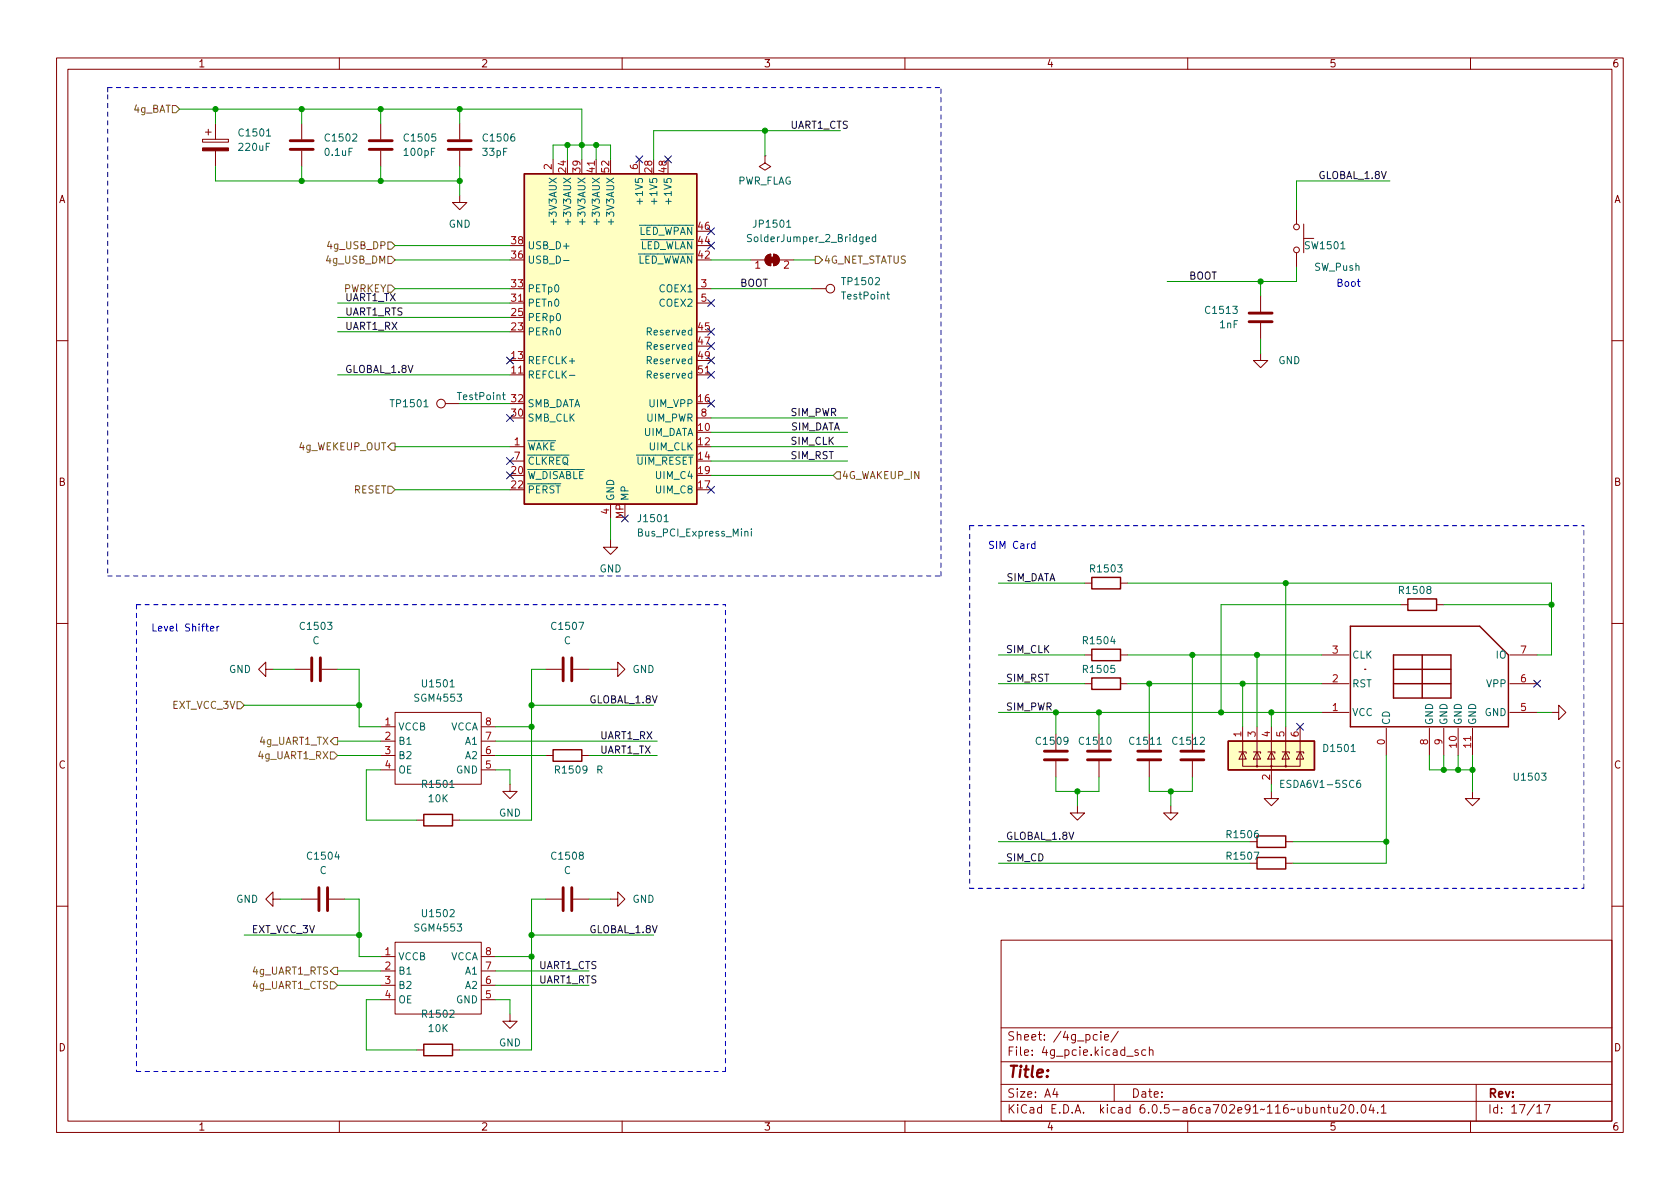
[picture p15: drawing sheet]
<svg xmlns="http://www.w3.org/2000/svg" width="297mm" height="210mm" viewBox="0 0 297 210" stroke-linecap="round" stroke-linejoin="round" font-family="sans-serif">
<defs><g id="words">
<text font-size="2.8" fill="#840000" x="178" y="190.6">Title:</text>
<g font-size="2.1" fill="#840000">
<text x="178" y="184">Sheet: /4g_pcie/</text>
<text x="178" y="186.7">File: 4g_pcie.kicad_sch</text>
<text x="178" y="196.9">KiCad E.D.A. kicad 6.0.5-a6ca702e91~116~ubuntu20.04.1</text>
<text x="178" y="194.1">Size: A4</text>
<text x="200" y="194.1">Date:</text>
<text x="263" y="194.1">Rev:</text>
<text x="263" y="196.9">Id: 17/17</text>
</g>
<g font-size="1.8" fill="#840000">
<text x="35" y="11.9">1</text>
<text x="85" y="11.9">2</text>
<text x="135" y="11.9">3</text>
<text x="185" y="11.9">4</text>
<text x="235" y="11.9">5</text>
<text x="285" y="11.9">6</text>
<text x="10.3" y="35.9">A</text>
<text x="285.3" y="35.9">A</text>
<text x="10.3" y="85.9">B</text>
<text x="285.3" y="85.9">B</text>
<text x="10.3" y="135.9">C</text>
<text x="285.3" y="135.9">C</text>
<text x="10.3" y="185.9">D</text>
<text x="285.3" y="185.9">D</text>
<text x="35" y="199.9">1</text>
<text x="85" y="199.9">2</text>
<text x="135" y="199.9">3</text>
<text x="185" y="199.9">4</text>
<text x="235" y="199.9">5</text>
<text x="285" y="199.9">6</text>
</g>
<g font-size="1.8" fill="#725600">
<text x="23.6" y="19.9">4g_BAT</text>
<text x="57.9" y="46.6">4g_USB_DM</text>
<text x="58.2" y="44.1">4g_USB_DP</text>
<text x="145.6" y="46.6">4G_NET_STATUS</text>
<text x="52.9" y="79.6">4g_WEKEUP_OUT</text>
<text x="62.5" y="87.2">RESET</text>
<text x="148.8" y="84.7">4G_WAKEUP_IN</text>
<text x="30.4" y="125.3">EXT_VCC_3V</text>
<text x="46" y="131.7">4g_UART1_TX</text>
<text x="45.8" y="134.2">4g_UART1_RX</text>
<text x="44.8" y="172.3">4g_UART1_RTS</text>
<text x="44.8" y="174.9">4g_UART1_CTS</text>
</g>
<g font-size="1.8" fill="#0f0f0f">
<text x="139.7" y="22.8">UART1_CTS</text>
<text x="233" y="31.6">GLOBAL_1.8V</text>
<text x="60.6" y="51.7">PWRKEY</text>
<text x="61" y="53.2">UART1_TX</text>
<text x="130.8" y="50.7">BOOT</text>
<text x="210.2" y="49.4">BOOT</text>
<text x="61" y="58.3">UART1_RX</text>
<text x="61" y="55.8">UART1_RTS</text>
<text x="61" y="65.9">GLOBAL_1.8V</text>
<text x="139.5" y="76.1">SIM_DATA</text>
<text x="139.7" y="73.6">SIM_PWR</text>
<text x="139.7" y="78.6">SIM_CLK</text>
<text x="139.7" y="81.2">SIM_RST</text>
<text x="177.6" y="102.8">SIM_DATA</text>
<text x="177.8" y="115.5">SIM_CLK</text>
<text x="104.1" y="124.4">GLOBAL_1.8V</text>
<text x="177.8" y="120.5">SIM_RST</text>
<text x="177.8" y="125.6">SIM_PWR</text>
<text x="106" y="130.7">UART1_RX</text>
<text x="106" y="133.2">UART1_TX</text>
<text x="177.8" y="148.5">GLOBAL_1.8V</text>
<text x="177.8" y="152.3">SIM_CD</text>
<text x="44.4" y="165">EXT_VCC_3V</text>
<text x="104.1" y="165">GLOBAL_1.8V</text>
<text x="95.2" y="173.9">UART1_RTS</text>
<text x="95.2" y="171.3">UART1_CTS</text>
</g>
<g font-size="1.8" fill="#006464">
<text x="42.4" y="26.7">220uF</text>
<text x="42.4" y="24.1">C1501</text>
<text x="57.6" y="27.6">0.1uF</text>
<text x="57.7" y="25">C1502</text>
<text x="71.6" y="27.6">100pF</text>
<text x="71.6" y="25">C1505</text>
<text x="85.4" y="27.6">33pF</text>
<text x="85.6" y="25">C1506</text>
<text x="113.7" y="35.4" transform="rotate(-90 113.7 35.4)">+1V5</text>
<text x="116.2" y="35.4" transform="rotate(-90 116.2 35.4)">+1V5</text>
<text x="118.7" y="35.4" transform="rotate(-90 118.7 35.4)">+1V5</text>
<text x="130.3" y="32.6">PWR_FLAG</text>
<text x="79.3" y="40.3">GND</text>
<text x="98.4" y="39.1" transform="rotate(-90 98.4 39.1)">+3V3AUX</text>
<text x="101" y="39.1" transform="rotate(-90 101 39.1)">+3V3AUX</text>
<text x="103.5" y="39.1" transform="rotate(-90 103.5 39.1)">+3V3AUX</text>
<text x="106" y="39.1" transform="rotate(-90 106 39.1)">+3V3AUX</text>
<text x="108.6" y="39.1" transform="rotate(-90 108.6 39.1)">+3V3AUX</text>
<text x="111.4" y="41.5">~{LED_WPAN}</text>
<text x="133.5" y="40.3">JP1501</text>
<text x="93.2" y="46.6">USB_D-</text>
<text x="93.2" y="44.1">USB_D+</text>
<text x="110.9" y="46.6">~{LED_WWAN}</text>
<text x="111.5" y="44.1">~{LED_WLAN}</text>
<text x="132.7" y="42.8">SolderJumper_2_Bridged</text>
<text x="230.9" y="44.1">SW1501</text>
<text x="232.4" y="47.9">SW_Push</text>
<text x="93.2" y="51.7">PETp0</text>
<text x="116.7" y="51.7">COEX1</text>
<text x="149" y="53">TestPoint</text>
<text x="149.1" y="50.4">TP1502</text>
<text x="93.2" y="59.3">PERn0</text>
<text x="93.2" y="56.8">PERp0</text>
<text x="93.2" y="54.2">PETn0</text>
<text x="114.7" y="59.3">Reserved</text>
<text x="116.7" y="54.2">COEX2</text>
<text x="213.3" y="55.5">C1513</text>
<text x="215.7" y="58">1nF</text>
<text x="93.2" y="64.4">REFCLK+</text>
<text x="114.7" y="61.8">Reserved</text>
<text x="114.7" y="64.4">Reserved</text>
<text x="226" y="64.4">GND</text>
<text x="81.1" y="70.7">TestPoint</text>
<text x="93.2" y="66.9">REFCLK-</text>
<text x="114.7" y="66.9">Reserved</text>
<text x="69.3" y="72">TP1501</text>
<text x="93.2" y="74.5">SMB_CLK</text>
<text x="93.2" y="72">SMB_DATA</text>
<text x="113.5" y="77.1">UIM_DATA</text>
<text x="114.3" y="74.5">UIM_PWR</text>
<text x="114.9" y="72">UIM_VPP</text>
<text x="93.2" y="79.6">~{WAKE}</text>
<text x="93.2" y="82.2">~{CLKREQ}</text>
<text x="111.2" y="82.2">~{UIM_RESET}</text>
<text x="114.8" y="79.6">UIM_CLK</text>
<text x="93.2" y="84.7">~{W_DISABLE}</text>
<text x="93.2" y="87.2">~{PERST}</text>
<text x="108.6" y="88.6" transform="rotate(-90 108.6 88.6)">GND</text>
<text x="111.1" y="88.6" transform="rotate(-90 111.1 88.6)">MP</text>
<text x="116.2" y="87.2">UIM_C8</text>
<text x="116.2" y="84.7">UIM_C4</text>
<text x="113" y="92.3">J1501</text>
<text x="113" y="94.9">Bus_PCI_Express_Mini</text>
<text x="106" y="101.2">GND</text>
<text x="193" y="101.2">R1503</text>
<text x="247.6" y="105">R1508</text>
<text x="53.3" y="111.4">C1503</text>
<text x="55.2" y="113.9">C</text>
<text x="97.7" y="111.4">C1507</text>
<text x="99.7" y="113.9">C</text>
<text x="191.7" y="113.9">R1504</text>
<text x="40.5" y="119">GND</text>
<text x="111.8" y="119">GND</text>
<text x="191.7" y="119">R1505</text>
<text x="239" y="116.5">CLK</text>
<text x="264.6" y="116.5">IO</text>
<text x="73.5" y="124.1">SGM4553</text>
<text x="74.9" y="121.5">U1501</text>
<text x="239" y="121.5">RST</text>
<text x="262.9" y="121.5">VPP</text>
<text x="70.4" y="129.2">VCCB</text>
<text x="70.4" y="131.7">B1</text>
<text x="79.6" y="129.2">VCCA</text>
<text x="82.3" y="131.7">A1</text>
<text x="183.4" y="131.7">C1509</text>
<text x="191" y="131.7">C1510</text>
<text x="199.9" y="131.7">C1511</text>
<text x="207.5" y="131.7">C1512</text>
<text x="239" y="126.6">VCC</text>
<text x="245.7" y="128.3" transform="rotate(-90 245.7 128.3)">CD</text>
<text x="253.4" y="128.3" transform="rotate(-90 253.4 128.3)">GND</text>
<text x="255.9" y="128.3" transform="rotate(-90 255.9 128.3)">GND</text>
<text x="258.4" y="128.3" transform="rotate(-90 258.4 128.3)">GND</text>
<text x="261" y="128.3" transform="rotate(-90 261 128.3)">GND</text>
<text x="262.5" y="126.6">GND</text>
<text x="70.4" y="134.2">B2</text>
<text x="70.4" y="136.8">OE</text>
<text x="80.7" y="136.8">GND</text>
<text x="82.3" y="134.2">A2</text>
<text x="98.4" y="136.8">R1509</text>
<text x="105.4" y="136.8">R</text>
<text x="234.2" y="133">D1501</text>
<text x="74.9" y="139.3">R1501</text>
<text x="75.8" y="141.9">10K</text>
<text x="227" y="139.3">ESDA6V1-5SC6</text>
<text x="267.9" y="138">U1503</text>
<text x="88.2" y="144.4">GND</text>
<text x="217.1" y="148.2">R1506</text>
<text x="54.5" y="152">C1504</text>
<text x="56.5" y="154.6">C</text>
<text x="97.7" y="152">C1508</text>
<text x="99.7" y="154.6">C</text>
<text x="217.1" y="152">R1507</text>
<text x="41.7" y="159.6">GND</text>
<text x="111.8" y="159.6">GND</text>
<text x="73.5" y="164.7">SGM4553</text>
<text x="74.9" y="162.2">U1502</text>
<text x="70.4" y="169.8">VCCB</text>
<text x="70.4" y="172.3">B1</text>
<text x="79.6" y="169.8">VCCA</text>
<text x="82.3" y="172.3">A1</text>
<text x="70.4" y="174.9">B2</text>
<text x="70.4" y="177.4">OE</text>
<text x="74.9" y="180">R1502</text>
<text x="80.7" y="177.4">GND</text>
<text x="82.3" y="174.9">A2</text>
<text x="75.8" y="182.5">10K</text>
<text x="88.2" y="185">GND</text>
</g>
<g font-size="1.8" fill="#a90000">
<text x="97.5" y="30" transform="rotate(-90 97.5 30)">2</text>
<text x="112.8" y="30" transform="rotate(-90 112.8 30)">6</text>
<text x="100.1" y="30.4" transform="rotate(-90 100.1 30.4)">24</text>
<text x="102.6" y="30.4" transform="rotate(-90 102.6 30.4)">39</text>
<text x="105.2" y="30.4" transform="rotate(-90 105.2 30.4)">41</text>
<text x="107.7" y="30.4" transform="rotate(-90 107.7 30.4)">52</text>
<text x="115.3" y="30.4" transform="rotate(-90 115.3 30.4)">28</text>
<text x="117.9" y="30.4" transform="rotate(-90 117.9 30.4)">48</text>
<text x="123.5" y="40.6">46</text>
<text x="90.5" y="45.7">36</text>
<text x="90.5" y="43.2">38</text>
<text x="123.5" y="45.7">42</text>
<text x="123.5" y="43.2">44</text>
<text x="133.5" y="47.5">1</text>
<text x="138.6" y="47.5">2</text>
<text x="90.5" y="53.3">31</text>
<text x="90.5" y="50.8">33</text>
<text x="124" y="50.8">3</text>
<text x="124" y="53.3">5</text>
<text x="90.5" y="58.4">23</text>
<text x="90.5" y="55.9">25</text>
<text x="123.5" y="58.4">45</text>
<text x="90.5" y="63.5">13</text>
<text x="123.5" y="61">47</text>
<text x="123.5" y="63.5">49</text>
<text x="90.5" y="66">11</text>
<text x="90.5" y="71.1">32</text>
<text x="123.5" y="71.1">16</text>
<text x="123.5" y="66">51</text>
<text x="90.5" y="73.7">30</text>
<text x="123.5" y="76.2">10</text>
<text x="124" y="73.7">8</text>
<text x="90.5" y="83.8">20</text>
<text x="90.9" y="78.7">1</text>
<text x="90.9" y="81.3">7</text>
<text x="123.5" y="78.7">12</text>
<text x="123.5" y="81.3">14</text>
<text x="123.5" y="83.8">19</text>
<text x="90.5" y="86.4">22</text>
<text x="123.5" y="86.4">17</text>
<text x="107.7" y="90.9" transform="rotate(-90 107.7 90.9)">4</text>
<text x="110.2" y="91.7" transform="rotate(-90 110.2 91.7)">MP</text>
<text x="235.6" y="115.6">3</text>
<text x="268.9" y="115.6">7</text>
<text x="235.6" y="125.7">1</text>
<text x="235.6" y="120.6">2</text>
<text x="268.9" y="125.7">5</text>
<text x="268.9" y="120.6">6</text>
<text x="68.1" y="128.3">1</text>
<text x="68.1" y="130.8">2</text>
<text x="85.9" y="130.8">7</text>
<text x="85.9" y="128.3">8</text>
<text x="219.5" y="130.3" transform="rotate(-90 219.5 130.3)">1</text>
<text x="222" y="130.3" transform="rotate(-90 222 130.3)">3</text>
<text x="224.5" y="130.3" transform="rotate(-90 224.5 130.3)">4</text>
<text x="227.1" y="130.3" transform="rotate(-90 227.1 130.3)">5</text>
<text x="229.6" y="130.3" transform="rotate(-90 229.6 130.3)">6</text>
<text x="244.9" y="131.7" transform="rotate(-90 244.9 131.7)">0</text>
<text x="252.5" y="131.7" transform="rotate(-90 252.5 131.7)">8</text>
<text x="255" y="131.7" transform="rotate(-90 255 131.7)">9</text>
<text x="68.1" y="133.3">3</text>
<text x="68.1" y="135.9">4</text>
<text x="85.9" y="135.9">5</text>
<text x="85.9" y="133.3">6</text>
<text x="224.5" y="137.9" transform="rotate(-90 224.5 137.9)">2</text>
<text x="257.6" y="132.2" transform="rotate(-90 257.6 132.2)">10</text>
<text x="260.1" y="132.2" transform="rotate(-90 260.1 132.2)">11</text>
<text x="68.1" y="168.9">1</text>
<text x="68.1" y="171.4">2</text>
<text x="68.1" y="174">3</text>
<text x="85.9" y="174">6</text>
<text x="85.9" y="171.4">7</text>
<text x="85.9" y="168.9">8</text>
<text x="68.1" y="176.5">4</text>
<text x="85.9" y="176.5">5</text>
</g>
<g font-size="1.8" fill="#0000c2">
<text x="236.6" y="50.7">Boot</text>
<text x="174.6" y="97.1">SIM Card</text>
<text x="26.7" y="111.7">Level Shifter</text>
</g>
</g></defs>
<g fill="none" stroke="#840000" stroke-width=".18">
<path d="M10 10.2h277v190.1h-277zM12 12.2h273v186.1h-273zM60 10.2v2M110 10.2v2M160 10.2v2M210 10.2v2M260 10.2v2M35.8 24.6h4.6v.5h-4.6zM36.3 23.4h1M36.8 22.9v1M38.1 21.8v2.8M38.1 26.7v2.8"/>
<path d="M53.3 21.8v2.8M53.3 26.7v2.8M67.3 21.8v2.8M67.3 26.7v2.8M81.3 34.5v1.3h1.2l-1.2 1.3-1.3-1.3h1.3M81.3 21.8v2.8M81.3 26.7v2.8M97.8 28.2v2.5M105.4 28.2v2.5M113 28.2v2.5M135.3 27.6v1.2l1 .7-1 .6-1.1-.6 1.1-.7M135.3 27.6h.1"/>
<path d="M229.2 37.1v2.5M230.5 39.6v5.1M90.2 53.6h2.5M123.2 51h2.5M123.2 53.6h2.5M132.7 46h2.6M135.6 45.3l.7-.3v2a1.02 1.02 0 0 1-1-.6 1.02 1.02 0 0 1 .3-1.1zM136.8 45a1.02 1.02 0 0 1 1 1 1.02 1.02 0 0 1-1 1zM137.8 46h2.5M143.5 51h2.5M222.9 52.3v2.8M222.9 57.1v2.8"/>
<path d="M229.2 44.7v2.5M10 60.2h2M78.7 71.4h2.6M90.2 79h2.5M90.2 66.3h2.5M123.2 66.3h2.5M123.2 73.9h2.5M222.9 62.5v1.2h-1.3l1.3 1.3 1.3-1.3h-1.3M285 60.2h2M90.2 81.5h2.5M107.9 95.5v1.3h1.3l-1.3 1.2-1.2-1.2h1.2M107.9 89.1v2.6"/>
<path d="M10 110.2h2M47 118.4v-1.3l-1.3 1.3 1.3 1.2v-1.2h1.3M52.1 118.4h2.8M56.9 118.4h2.8M96.5 118.4h2.8M101.3 118.4h2.8M107.9 118.4h1.3v-1.3l1.3 1.3-1.3 1.2v-1.2M191.8 115.8h1.2M191.8 103.1h1.2M198.1 115.8h1.3M198.1 103.1h1.3M233.7 115.8h4.8"/>
<path d="M247.6 106.9h1.3M254 106.9h1.3M267 115.8h4.8M285 110.2h2M67.3 128.5h2.5M67.3 131.1h2.5M67.3 133.6h2.5M67.3 136.1h2.5M69.8 126h15.3v12.7h-15.3zM85.1 128.5h2.5M85.1 131.1h2.5M85.1 133.6h2.5"/>
<path d="M85.1 136.1h2.5M90.2 138.7v1.2h-1.3l1.3 1.3 1.2-1.3h-1.2M96.5 133.6h1.3M102.9 133.6h1.2M186.7 129.8v2.8M186.7 134.6v2.8M191.8 120.9h1.2M194.3 129.8v2.8M194.3 134.6v2.8M198.1 120.9h1.3M203.2 129.8v2.8M203.2 134.6v2.8"/>
<path d="M210.8 129.8v2.8M210.8 134.6v2.8M219.1 133h1.2v.2M219.7 133l.6 1.2h-1.2zM219.7 128.5v7h10.2v-7M221.6 133h1.3v.2M222.2 133l.7 1.2h-1.3zM222.2 128.5v7M224.2 133h1.2v.2M224.8 133l.6 1.2h-1.2zM224.8 139.9v1.3h1.3l-1.3 1.3-1.3-1.3h1.3M224.8 128.5v10.2"/>
<path d="M226.7 133h1.3v.2M227.3 133l.7 1.2h-1.3zM227.3 128.5v7M229.2 133h1.3v.2M229.9 133l.6 1.2h-1.3zM233.7 126h4.8M233.7 120.9h4.8M245.1 128.8v4.8M252.7 128.8v4.8M255.3 128.8v4.8M257.8 128.8v4.8M260.3 139.9v1.3h1.3l-1.3 1.3-1.2-1.3h1.2"/>
<path d="M260.3 128.8v4.8M267 126h4.8M267 120.9h4.8M274.3 126h1.3v-1.3l1.3 1.3-1.3 1.2v-1.2M48.3 159v-1.3l-1.3 1.3 1.3 1.3v-1.3h1.2M53.3 159h2.8M58.2 159h2.8M73.7 145h1.2M80 145h1.3M96.5 159h2.8M101.3 159h2.8M107.9 159h1.3v-1.3l1.3 1.3-1.3 1.3v-1.3"/>
<path d="M190.5 142.5v1.3h1.3l-1.3 1.2-1.3-1.2h1.3M207 142.5v1.3h1.3l-1.3 1.2-1.3-1.2h1.3M227.3 152.6h1.3M227.3 148.8h1.3M10 160.2h2M67.3 169.2h2.5M67.3 171.7h2.5M67.3 174.2h2.5M67.3 176.8h2.5M69.8 166.6h15.3v12.7h-15.3zM85.1 169.2h2.5M85.1 171.7h2.5"/>
<path d="M85.1 174.2h2.5M85.1 176.8h2.5M90.2 179.3v1.3h-1.3l1.3 1.3 1.2-1.3h-1.2M177 166.3h108v32h-108zM285 160.2h2M60 198.3v2M73.7 185.7h1.2M80 185.7h1.3M110 198.3v2M160 198.3v2M177 194.8h108M177 191.8h108"/>
<path d="M177 187.8h108M177 181.8h108M186.5 192.5l-.4 1h1M186.9 193v1M194 183l-.4-.1-.3 .3v.4l.1 .3h.6M194.6 182.4v.2M194.6 182.9v1M195.3 183.4l.7-.1-.1-.3-.4-.1-.2 .2 .1 .8h.5M197 191.8v3M197.7 182.4l-1.3 1.9M199.2 186.8h1.2M201.2 185.7l-.3-.1-.3 .2 .1 .3 .5 .1v.4h-.6"/>
<path d="M202.6 185.7l-.5-.1-.2 .3v.4l.1 .3h.6M203.2 185.8l.2-.2 .4 .1 .1 .9M203.2 185.1v1.5M210 198.3v2M233.6 196l.2-.2 .3 .1 .1 .9M233.6 195.8v1M234.7 195.8h.6M234.9 195.3v1.3l.4 .2M235.8 195.8l.1 1h.3l.2-.1M236.4 195.8v1M237.1 195.5l.5-.2 .3 .2v.3l-.9 1h.9M238.7 195.4l.2-.1a.81 .81 0 0 1 .5 .7 .81 .81 0 0 1-.3 .8h-.1a.81 .81 0 0 1-.6-.6 .81 .81 0 0 1 .3-.8z"/>
<path d="M240 196.7v.1M240.8 195.5l.2-.2a.81 .81 0 0 1 .6 .7 .81 .81 0 0 1-.3 .8h-.2a.81 .81 0 0 1-.3-1.3zM242.4 195.3l-.3 1h.9M242.8 195.8v1M243.6 196.7v.1M244.2 195.8l.4-.5v1.5M244.2 196.8h.9M260 198.3v2M261 191.8v6.5M271.7 195.8l.5-.5v1.5M271.7 196.8h.9M273.1 195.3h1l-.7 1.5"/>
<circle cx="146.8" cy="51" r=".76"/>
<circle cx="229.2" cy="40.1" r=".51"/>
<circle cx="229.2" cy="44.2" r=".51"/>
<circle cx="78" cy="71.4" r=".76"/>
<circle cx="222.2" cy="135.5" r=".13"/>
<circle cx="224.8" cy="135.5" r=".13"/>
<circle cx="227.3" cy="135.5" r=".13"/>
</g>
<g fill="none" stroke="#840000" stroke-width=".51">
<path d="M51.3 26.4h4.1M51.3 24.9h4.1M65.3 26.4h4M65.3 24.9h4M79.2 26.4h4.1M79.2 24.9h4.1M220.9 56.9h4M220.9 55.4h4M55.1 116.3v4.1M56.6 116.3v4.1M99.6 116.3v4.1M101.1 116.3v4.1"/>
<path d="M184.7 134.4h4M184.7 132.8h4M192.3 134.4h4M192.3 132.8h4M201.2 134.4h4M201.2 132.8h4M208.8 134.4h4.1M208.8 132.8h4.1M56.4 157v4M57.9 157v4M99.6 157v4M101.1 157v4"/>
</g>
<g fill="none" stroke="#840000" stroke-width=".25">
<path d="M92.7 30.7h30.5v58.4h-30.5zM193 119.9h5.1v2h-5.1zM193 114.8h5.1v2h-5.1zM193 102.1h5.1v2h-5.1zM238.8 110.7h22.8l5.1 5.1v12.7h-27.9zM241.3 118.4h.1M246.4 115.8h10.1v7.6h-10.1zM246.4 118.4h10.1M248.9 105.9h5.1v2h-5.1zM251.5 115.8v7.6M97.8 132.6h5.1v2h-5.1zM217.2 131.1h15.2v5h-15.2z"/>
<path d="M246.4 120.9h10.1M74.9 144h5.1v2h-5.1zM222.2 151.6h5.1v2.1h-5.1zM222.2 147.8h5.1v2.1h-5.1zM74.9 184.7h5.1v2h-5.1z"/>
</g>
<g fill="none" stroke="#006464" stroke-width=".18">
<path d="M97.9 38.8v.9M100.4 38.8v.9M103 38.8v.9M105.5 38.8v.9M108 38.8v.9M113.1 35.1v1M115.7 35.1v1M118.2 35.1v1M99.6 46.1h1M132.9 41.5h-.5l-.2 .1v.3l.5 .3 .2 .3-.3 .2h-.5M139.1 40.2h.7M153.1 42.3l.6-.1v-.3h-.4l-.2 .2 .1 .6h.5"/>
<path d="M154.8 41.9h-.3l-.3 .2 .1 .6h.5M154.8 41.5v1.2M156.8 52h.5M157 51.6v1.1l.3 .2M88.8 69.8h.5M89 69.4v1.1l.3 .2M100.7 66.4h.9M117.4 92.3h.8M131.7 94.1l.2-.1h.3v.8M132.8 93.5v.2M132.8 94v.8M226.4 138.6h.5"/>
<path d="M227 138h-.6v1.3h.6M240.5 138h-.4a.86 .86 0 0 0 0 1.3l.4-.2 .1-.4-.2-.2h-.4l-.1 .2"/>
</g>
<g fill="#840000" stroke="#840000" stroke-width=".18">
<path d="M136 45.5h1v1h-1z"/>
<path d="M135.6 45.3l.7-.3v2a1.02 1.02 0 0 1-1-.6 1.02 1.02 0 0 1 .3-1.1z"/>
<path d="M136.8 45a1.02 1.02 0 0 1 1 1 1.02 1.02 0 0 1-1 1z"/>
<path d="M35.8 26.2h4.6v.5h-4.6z"/>
</g>
<g fill="#ffffc2" stroke="#ffffc2" stroke-width=".18">
<path d="M92.7 30.7h30.5v58.4h-30.5z"/>
<path d="M217.2 131.1h15.2v5h-15.2z"/>
</g>
<g fill="none" stroke="#725600" stroke-width=".18">
<path d="M30.5 18.7h.6l.6 .6-.6 .6h-.6zM68.6 50.4h.6l.6 .6-.6 .7h-.6zM68.6 45.3h.6l.6 .7-.6 .6h-.6zM68.6 42.8h.6l.6 .6-.6 .7h-.6zM144.1 45.3h.7l.6 .7-.6 .6h-.7zM68.6 79l.6-.6h.6v1.2h-.6zM68.6 86h.6l.6 .6-.6 .6h-.6zM148 83.4h.6v1.3h-.6l-.7-.6zM41.9 124.1h.6l.7 .6-.7 .6h-.6zM58.4 133h.7l.6 .6-.6 .6h-.7zM59.1 130.4h.6v1.3h-.6l-.7-.6zM58.4 173.6h.7l.6 .6-.6 .7h-.7z"/>
<path d="M59.1 171.1h.6v1.2h-.6l-.7-.6z"/>
</g>
<path d="M183 96.2l-.4-.1-.2 .3 .1 .5h.5M183 95.7v1.3M37.2 111.2l.6-.1v-.3h-.4l-.2 .1 .1 .6h.5M38.4 110.8v.8M38.7 110.8l-.3 .2" fill="none" stroke="#0000c2" stroke-width=".18"/>
<g fill="none" stroke="#0000c2" stroke-width=".18" stroke-dasharray=".8 .8">
<path d="M19 16.8v85M19 15.5v1.3M19 15.5h147.4M171.4 93h108.6M171.4 93v64.1M19 101.8h147.4M24.1 106.9h104.2M24.1 106.9v82.6M166.4 101.8v-86.3M171.4 157.1h108.6M280 157.1v-64.1M24.1 189.5h104.2"/>
<path d="M128.3 189.5v-82.6"/>
</g>
<g fill="none" stroke="#009600" stroke-width=".18">
<path d="M31.7 19.3h71.2v8.9M38.1 19.3v2.5M53.3 19.3v2.5M67.3 19.3v2.5M81.3 19.3v2.5M38.1 29.5v2.5h43.2M53.3 29.5v2.5M67.3 29.5v2.5M81.3 29.5v5M97.8 28.2v-2.6h10.1v2.6M100.3 25.6v2.6M105.4 25.6v2.6"/>
<path d="M135.3 23.1v4.5M148.6 23.1h-33v5.1M245.7 32h-16.5v5.1M59.7 58.7h30.5M59.7 56.1h30.5M59.7 53.6h30.5M69.8 46h20.4M69.8 51h20.4M69.8 43.4h20.4M125.7 46h7M125.7 51h17.8M140.3 46h3.8"/>
<path d="M222.9 49.8v2.5M222.9 59.9v2.6M229.2 47.2v2.6h-22.8M59.7 66.3h30.5M69.8 79h20.4M81.3 71.4h8.9M125.7 73.9h24.2M125.7 76.4h24.2M125.7 79h24.2M69.8 86.6h20.4M107.9 91.7v3.8M125.7 84.1h21.6"/>
<path d="M125.7 81.5h24.2M48.3 118.4h3.8M59.7 118.4h3.8v10.1h3.8M96.5 118.4h-2.5v26.6h-12.7M104.1 118.4h3.8M176.5 115.8h15.3M176.5 103.1h15.3M199.4 115.8h34.3M199.4 103.1h74.9v12.7h-2.5M210.8 115.8v14M222.2 115.8v12.7M227.3 103.1v25.4"/>
<path d="M247.6 106.9h-31.7v19.1M255.3 106.9h19M43.2 124.7h20.3M59.7 131.1h7.6M59.7 133.6h7.6M67.3 136.1h-2.5v8.9h8.9M87.6 136.1h2.6v2.6M87.6 131.1h28.6M87.6 128.5h6.4M87.6 133.6h8.9M94 124.7h21.6M104.1 133.6h12.1"/>
<path d="M176.5 126h57.2M176.5 120.9h15.3M186.7 137.4v2.5h7.6v-2.5M186.7 126v3.8M190.5 139.9v2.6M194.3 126v3.8M199.4 120.9h34.3M203.2 120.9v8.9M203.2 137.4v2.5h7.6v-2.5M207 139.9v2.6M219.7 120.9v7.6M224.8 126v2.5"/>
<path d="M224.8 138.7v1.2M245.1 133.6v19h-16.5M252.7 133.6v2.5h7.6M255.3 133.6v2.5M257.8 133.6v2.5M260.3 133.6v6.3M271.8 126h2.5M49.5 159h3.8M61 159h2.5v10.2h3.8M96.5 159h-2.5v26.7h-12.7M104.1 159h3.8M176.5 152.6h44.5"/>
<path d="M176.5 148.8h44.5M228.6 148.8h16.5M43.2 165.3h20.3M59.7 174.2h7.6M59.7 171.7h7.6M67.3 176.8h-2.5v8.9h8.9M87.6 176.8h2.6v2.5M87.6 174.2h16.5M87.6 169.2h6.4M87.6 171.7h16.5M94 165.3h21.6"/>
</g>
<g fill="none" stroke="#000084" stroke-width=".18">
<path d="M112.4 27.6l1.2 1.2M113.6 27.6l-1.2 1.2M117.5 27.6l1.2 1.2M118.7 27.6l-1.2 1.2M125.1 58.1l1.2 1.2M125.1 53l1.2 1.2M125.1 42.8l1.2 1.2M125.1 40.3l1.2 1.2M126.3 58.1l-1.2 1.2M126.3 53l-1.2 1.2M126.3 42.8l-1.2 1.2M126.3 40.3l-1.2 1.2"/>
<path d="M89.6 63.1l1.2 1.3M89.6 73.3l1.2 1.2M90.8 63.1l-1.2 1.3M90.8 73.3l-1.2 1.2M125.1 63.1l1.2 1.3M125.1 65.7l1.2 1.2M125.1 60.6l1.2 1.2M125.1 70.8l1.2 1.2M126.3 63.1l-1.2 1.3M126.3 65.7l-1.2 1.2M126.3 60.6l-1.2 1.2M126.3 70.8l-1.2 1.2"/>
<path d="M89.6 83.5l1.2 1.2M89.6 80.9l1.2 1.2M90.8 83.5l-1.2 1.2M90.8 80.9l-1.2 1.2M109.9 91.1l1.2 1.2M111.1 91.1l-1.2 1.2M125.1 86l1.2 1.2M126.3 86l-1.2 1.2M229.3 127.9l1.2 1.2M230.5 127.9l-1.2 1.2M271.2 120.3l1.2 1.2M272.4 120.3l-1.2 1.2"/>
</g>
<g fill="#009600" stroke="#009600" stroke-width=".18">
<circle cx="81.3" cy="32" r=".46"/>
<circle cx="81.3" cy="19.3" r=".46"/>
<circle cx="38.1" cy="19.3" r=".46"/>
<circle cx="67.3" cy="32" r=".46"/>
<circle cx="53.3" cy="19.3" r=".46"/>
<circle cx="53.3" cy="32" r=".46"/>
<circle cx="67.3" cy="19.3" r=".46"/>
<circle cx="94" cy="128.5" r=".46"/>
<circle cx="94" cy="124.7" r=".46"/>
<circle cx="94" cy="169.2" r=".46"/>
<circle cx="63.5" cy="165.3" r=".46"/>
<circle cx="94" cy="165.3" r=".46"/>
<circle cx="105.4" cy="25.6" r=".46"/>
<circle cx="135.3" cy="23.1" r=".46"/>
<circle cx="102.9" cy="25.6" r=".46"/>
<circle cx="100.3" cy="25.6" r=".46"/>
<circle cx="63.5" cy="124.7" r=".46"/>
<circle cx="222.9" cy="49.8" r=".46"/>
<circle cx="255.3" cy="136.1" r=".46"/>
<circle cx="245.1" cy="148.8" r=".46"/>
<circle cx="260.3" cy="136.1" r=".46"/>
<circle cx="274.3" cy="106.9" r=".46"/>
<circle cx="257.8" cy="136.1" r=".46"/>
<circle cx="219.7" cy="120.9" r=".46"/>
<circle cx="215.9" cy="126" r=".46"/>
<circle cx="222.2" cy="115.8" r=".46"/>
<circle cx="224.8" cy="126" r=".46"/>
<circle cx="210.8" cy="115.8" r=".46"/>
<circle cx="227.3" cy="103.1" r=".46"/>
<circle cx="203.2" cy="120.9" r=".46"/>
<circle cx="186.7" cy="126" r=".46"/>
<circle cx="194.3" cy="126" r=".46"/>
<circle cx="190.5" cy="139.9" r=".46"/>
<circle cx="207" cy="139.9" r=".46"/>
</g>
<use href="#words"/>
</svg>
